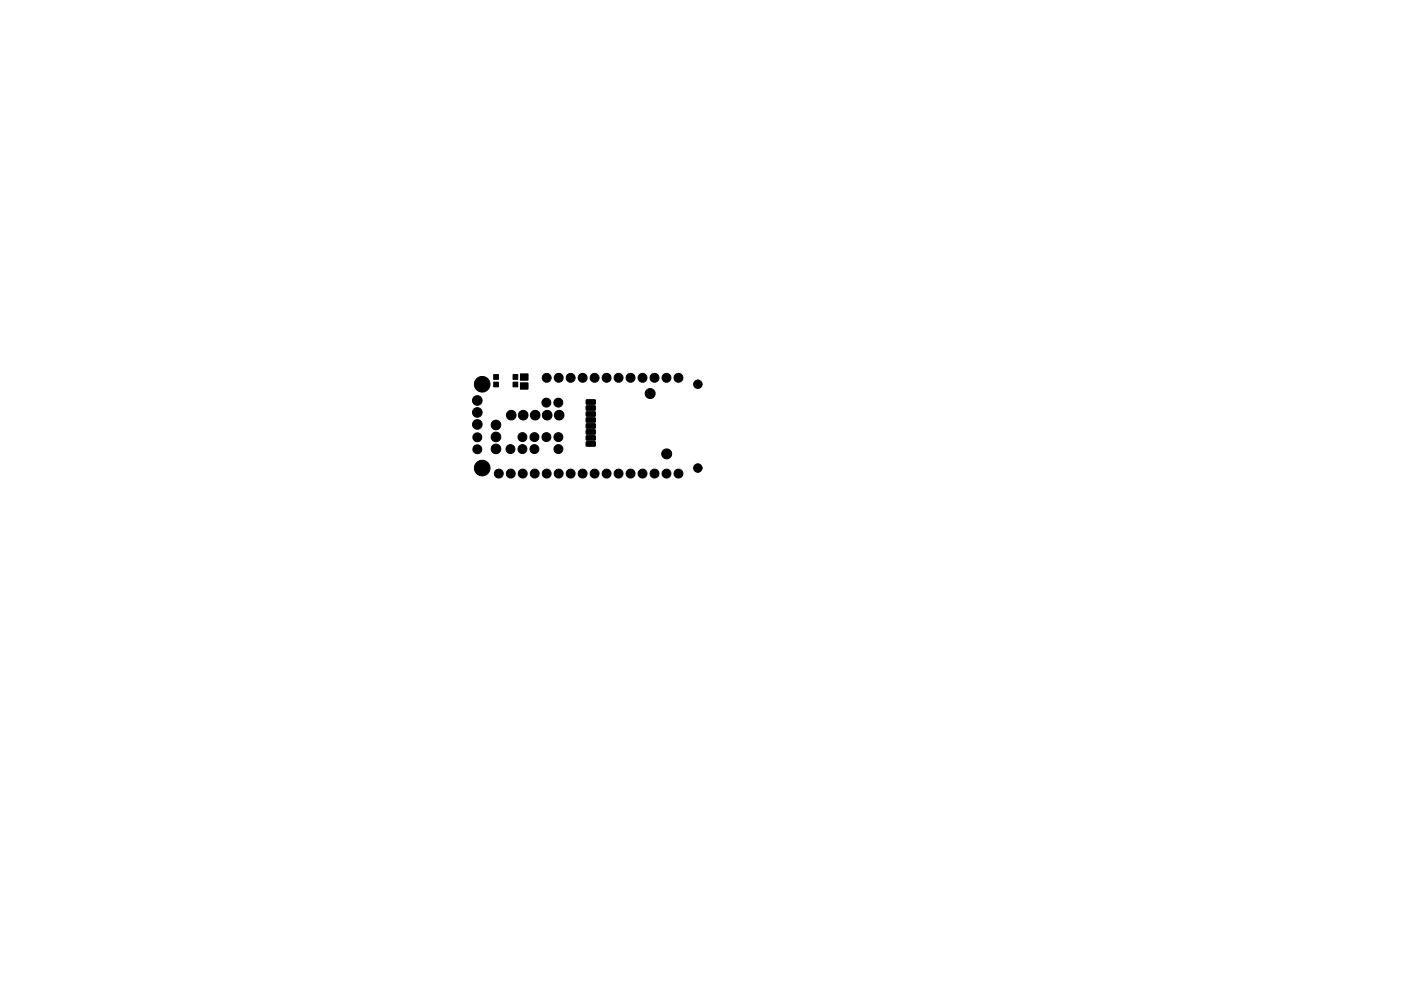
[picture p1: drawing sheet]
<svg xmlns="http://www.w3.org/2000/svg" width="297mm" height="210mm" viewBox="0 0 297 210" stroke-linecap="round" stroke-linejoin="round" font-family="sans-serif">
<g fill="none" stroke="#000" stroke-width=".5">
<circle cx="148" cy="99.3" r=".75"/>
<circle cx="148" cy="81.5" r=".75"/>
</g>
<g fill="#000" stroke="#000" stroke-width=".21">
<path d="M104.7 81.1h1v1h-1zM104.7 79.5h1v1h-1zM108.8 81.1h1v1h-1zM108.8 79.5h1v1h-1zM110.3 81.2h1.7v1.4h-1.7zM110.3 79.3h1.7v1.4h-1.7zM124.3 93.7h1.8l.1 .9-.1 .1h-1.7zM124.3 92.5l1.8-.1 .1 .9-.1 .1h-1.7zM124.3 91.2h1.8l.1 .8-.1 .1h-1.7zM124.3 89.9h1.8l.1 .9-.1 .1h-1.7zM124.3 88.7l1.8-.1 .1 .9-.1 .1h-1.7zM124.3 87.4h1.8l.1 .8-.1 .1h-1.7z"/>
<path d="M124.3 86.1h1.8l.1 .9-.1 .1h-1.7zM124.3 84.9l1.8-.1 .1 .9-.1 .1h-1.7z"/>
<circle cx="101.2" cy="90.1" r="1.02"/>
<circle cx="101.2" cy="87.5" r="1.02"/>
<circle cx="101.2" cy="85" r="1.02"/>
<circle cx="101.2" cy="92.8" r=".94"/>
<circle cx="101.2" cy="95.3" r=".94"/>
<circle cx="102.2" cy="99.3" r="1.66"/>
<circle cx="102.2" cy="81.5" r="1.66"/>
<circle cx="105.2" cy="90.2" r="1.02"/>
<circle cx="105.2" cy="95.2" r="1.02"/>
<circle cx="105.2" cy="92.7" r="1.02"/>
<circle cx="108.2" cy="95.3" r=".94"/>
<circle cx="108.4" cy="88.1" r="1.02"/>
<circle cx="110.8" cy="95.3" r=".94"/>
<circle cx="110.8" cy="92.7" r=".94"/>
<circle cx="110.9" cy="88.1" r="1.02"/>
<circle cx="113.3" cy="92.7" r=".94"/>
<circle cx="113.3" cy="95.3" r=".94"/>
<circle cx="113.5" cy="88.1" r="1.02"/>
<circle cx="115.8" cy="85.4" r=".94"/>
<circle cx="115.8" cy="92.7" r=".94"/>
<circle cx="115.9" cy="80.2" r=".94"/>
<circle cx="116" cy="88.1" r="1.02"/>
<circle cx="118.4" cy="85.4" r=".94"/>
<circle cx="118.4" cy="92.7" r=".94"/>
<circle cx="118.4" cy="95.3" r=".94"/>
<circle cx="118.4" cy="80.2" r=".94"/>
<circle cx="118.6" cy="88.1" r="1.02"/>
<circle cx="121" cy="80.2" r=".94"/>
<circle cx="123.5" cy="80.2" r=".94"/>
<circle cx="126.1" cy="80.2" r=".94"/>
<circle cx="128.6" cy="80.2" r=".94"/>
<circle cx="131.1" cy="80.2" r=".94"/>
<circle cx="133.7" cy="80.2" r=".94"/>
<circle cx="136.2" cy="80.2" r=".94"/>
<circle cx="137.9" cy="83.5" r="1.06"/>
<circle cx="138.8" cy="80.2" r=".94"/>
<circle cx="141.3" cy="80.2" r=".94"/>
<circle cx="141.3" cy="96.3" r="1.06"/>
<circle cx="143.8" cy="80.2" r=".94"/>
<circle cx="148" cy="99.3" r=".55"/>
<circle cx="148" cy="81.5" r=".55"/>
<circle cx="105.7" cy="100.5" r=".94"/>
<circle cx="108.3" cy="100.5" r=".94"/>
<circle cx="110.8" cy="100.5" r=".94"/>
<circle cx="113.4" cy="100.5" r=".94"/>
<circle cx="115.9" cy="100.5" r=".94"/>
<circle cx="118.4" cy="100.5" r=".94"/>
<circle cx="121" cy="100.5" r=".94"/>
<circle cx="123.5" cy="100.5" r=".94"/>
<circle cx="126.1" cy="100.5" r=".94"/>
<circle cx="128.6" cy="100.5" r=".94"/>
<circle cx="131.1" cy="100.5" r=".94"/>
<circle cx="133.7" cy="100.5" r=".94"/>
<circle cx="136.2" cy="100.5" r=".94"/>
<circle cx="138.8" cy="100.5" r=".94"/>
<circle cx="141.3" cy="100.5" r=".94"/>
<circle cx="143.8" cy="100.5" r=".94"/>
</g>
</svg>
